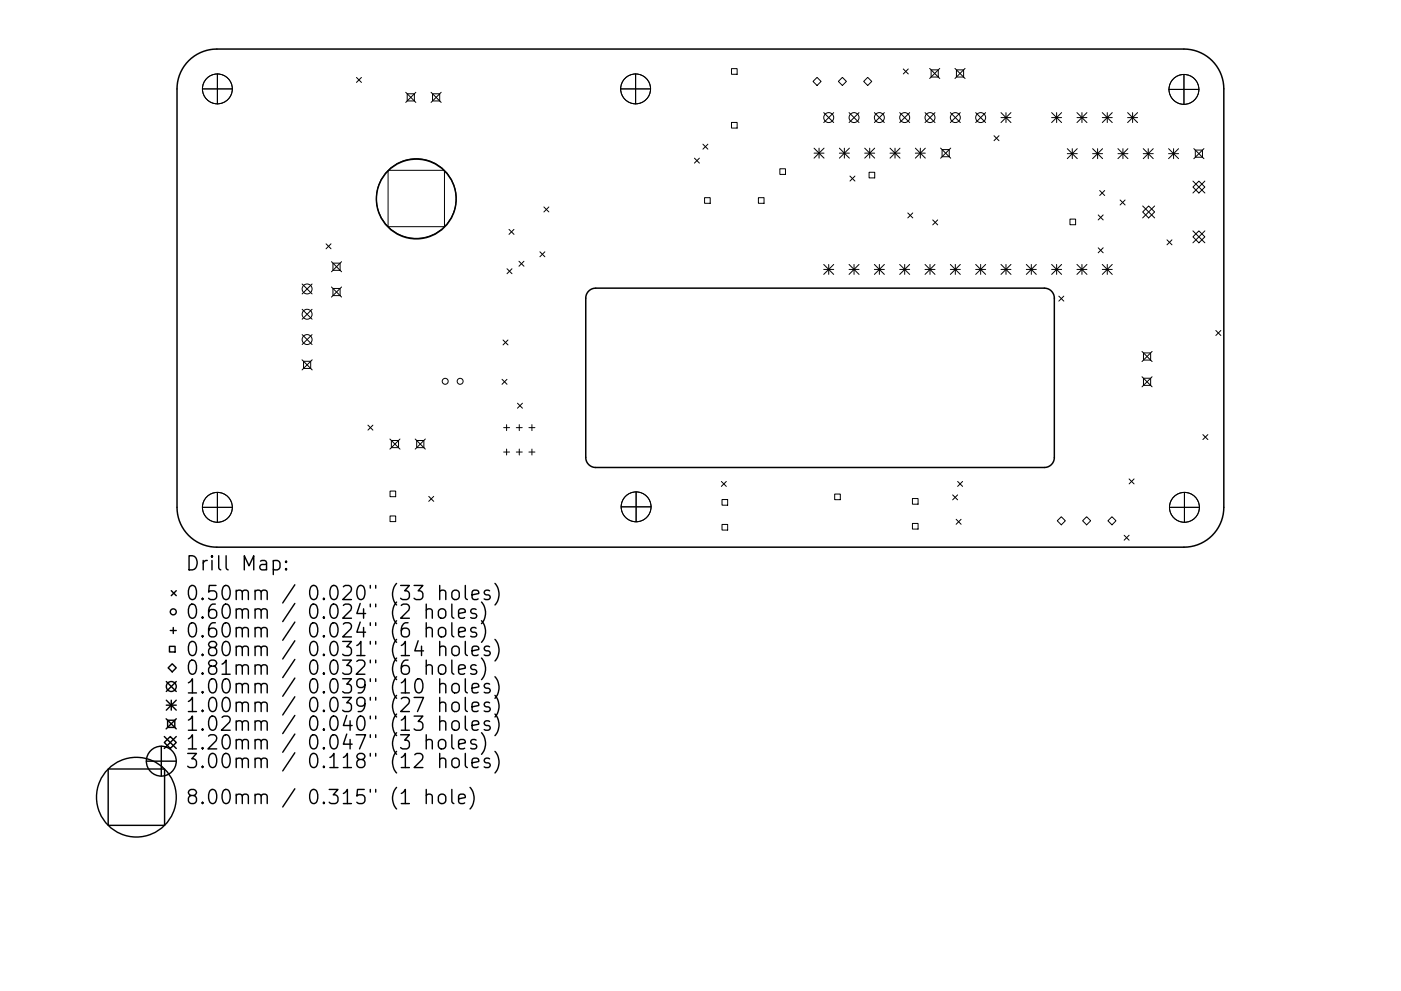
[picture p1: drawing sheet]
<svg xmlns="http://www.w3.org/2000/svg" width="297mm" height="210mm" viewBox="0 0 297 210" stroke-linecap="round" stroke-linejoin="round" font-family="sans-serif">
<defs><g id="words">
<g font-size="4.2">
<text x="39.4" y="121.1">Drill Map:</text>
<text x="39.4" y="127.4">0.50mm / 0.020&quot; (33 holes)</text>
<text x="39.4" y="131.3">0.60mm / 0.024&quot; (2 holes)</text>
<text x="39.4" y="135.3">0.60mm / 0.024&quot; (6 holes)</text>
<text x="39.4" y="139.2">0.80mm / 0.031&quot; (14 holes)</text>
<text x="39.4" y="143.2">0.81mm / 0.032&quot; (6 holes)</text>
<text x="39.4" y="147.2">1.00mm / 0.039&quot; (10 holes)</text>
<text x="39.4" y="151.1">1.00mm / 0.039&quot; (27 holes)</text>
<text x="39.4" y="155.1">1.02mm / 0.040&quot; (13 holes)</text>
<text x="39.4" y="159">1.20mm / 0.047&quot; (3 holes)</text>
<text x="39.4" y="163">3.00mm / 0.118&quot; (12 holes)</text>
<text x="39.4" y="170.6">8.00mm / 0.315&quot; (1 hole)</text>
</g>
</g></defs>
<g fill="none" stroke="#000" stroke-width=".32">
<path d="M40 12.9a8.5 8.5 0 0 1 6-2.5h205a8.5 8.5 0 0 1 8.5 8.5v88.7a8.5 8.5 0 0 1-8.5 8.5h-205a8.5 8.5 0 0 1-8.5-8.5v-88.7a8.5 8.5 0 0 1 2.5-6zM124.8 61.8l.8-.5 .7-.2h95.1a2.11 2.11 0 0 1 2.1 2.2v33.8a2.11 2.11 0 0 1-2.1 2.1h-95.1a2.11 2.11 0 0 1-2.1-2.1v-33.8l.1-.8z"/>
<circle cx="88.3" cy="42.2" r="8.5"/>
</g>
<g fill="none" stroke="#000" stroke-width=".21">
<path d="M42.9 18.9h6.4M46.1 15.7v6.3M75.6 16.4l1 1.1M76.6 16.4l-1 1.1M86 19.6l2.2 2.1M86.3 19.9h1.6v1.5h-1.6zM88.2 19.6l-2.2 2.1M91.4 19.6l2.1 2.1M91.7 19.9h1.5v1.5h-1.5zM93.5 19.6l-2.1 2.1M131.6 18.9h6.3M134.8 15.7v6.3"/>
<path d="M155.1 14.6h1.2v1.2h-1.2zM172.4 17.3l.8-.9 .9 .9-.9 .8zM178.6 16.4l.9 .9-.9 .8-.9-.8zM183.1 17.3l.9-.9 .8 .9-.8 .8zM191.5 14.6l1.1 1.1M192.6 14.6l-1.1 1.1M197.1 14.5l2.1 2.2M197.4 14.8h1.5v1.5h-1.5zM199.2 14.5l-2.1 2.2M202.5 14.5l2.1 2.2M202.8 14.8h1.5v1.5h-1.5zM204.6 14.5l-2.1 2.2"/>
<path d="M247.8 19h6.4M251 15.8v6.3M82.3 36.1h11.9v12h-11.9zM147.2 33.6l1.1 1M148.3 33.6l-1.1 1M149 30.6l1.1 1.1M150.1 30.6l-1.1 1.1M155.1 26h1.2v1.2h-1.2zM165.3 35.8h1.2v1.2h-1.2zM172.6 31.4l2.1 2.2M172.6 32.5h2.1M173.7 31.4v2.2"/>
<path d="M174.6 23.9l2.2 2.1M174.7 31.4l-2.1 2.2M176.8 23.9l-2.2 2.1M178 32.5h2.1M178 31.4l2.1 2.2M179 31.4v2.2M180 23.9l2.1 2.1M180.1 31.4l-2.1 2.2M180.2 37.4l1.1 1M181.3 37.4l-1.1 1M182.1 23.9l-2.1 2.1M183.3 32.5h2.2"/>
<path d="M183.3 31.4l2.2 2.2M184.3 36.5h1.2v1.2h-1.2zM184.4 31.4v2.2M185.4 23.9l2.1 2.1M185.5 31.4l-2.2 2.2M187.5 23.9l-2.1 2.1M188.7 32.5h2.1M188.7 31.4l2.1 2.2M189.8 31.4v2.2M190.8 23.9l2.1 2.1M190.8 31.4l-2.1 2.2M192.9 23.9l-2.1 2.1"/>
<path d="M194.1 32.5h2.1M194.1 31.4l2.1 2.2M195.1 31.4v2.2M196.1 23.9l2.1 2.1M196.2 31.4l-2.1 2.2M198.2 23.9l-2.1 2.1M199.4 31.4l2.2 2.2M199.7 31.7h1.6v1.6h-1.6zM201.5 23.9l2.1 2.1M201.6 31.4l-2.2 2.2M203.6 23.9l-2.1 2.1M206.9 23.9l2.1 2.1"/>
<path d="M209 23.9l-2.1 2.1M210.8 28.8l1 1.1M211.8 28.8l-1 1.1M212.2 23.9l2.1 2.1M212.2 24.9h2.1M213.3 23.9v2.1M214.3 23.9l-2.1 2.1M223 24.9h2.1M223 23.9l2.1 2.1M224 23.9v2.1M225.1 23.9l-2.1 2.1M226.3 31.5l2.1 2.2"/>
<path d="M226.3 32.6h2.1M227.3 31.5v2.2M228.3 24.9h2.2M228.3 23.9l2.2 2.1M228.4 31.5l-2.1 2.2M229.4 23.9v2.1M230.5 23.9l-2.2 2.1M231.7 32.6h2.1M231.7 31.5l2.1 2.2M232.7 31.5v2.2M233.7 24.9h2.1M233.7 23.9l2.1 2.1"/>
<path d="M233.8 31.5l-2.1 2.2M234.8 23.9v2.1M235.8 23.9l-2.1 2.1M237 32.6h2.1M237 31.5l2.1 2.2M238.1 31.5v2.2M239.1 24.9h2.1M239.1 23.9l2.1 2.1M239.1 31.5l-2.1 2.2M240.1 23.9v2.1M241.2 23.9l-2.1 2.1M242.4 32.6h2.1"/>
<path d="M242.4 31.5l2.1 2.2M243.5 31.5v2.2M244.5 31.5l-2.1 2.2M247.8 32.6h2.1M247.8 31.5l2.1 2.2M248.8 31.5v2.2M249.9 31.5l-2.1 2.2M252.9 38.4l2.6 2.6M253.1 31.5l2.2 2.2M253.4 31.8h1.5v1.6h-1.5zM254.2 38.4l1.3 1.3-1.3 1.3-1.3-1.3zM255.3 31.5l-2.2 2.2"/>
<path d="M255.5 38.4l-2.6 2.6M69.1 51.7l1.1 1.1M70.2 51.7l-1.1 1.1M70.3 55.5l2.1 2.2M70.6 55.8h1.5v1.6h-1.5zM72.4 55.5l-2.1 2.2M107.5 57l1.1 1.1M107.9 48.7l1.1 1M108.6 57l-1.1 1.1M109 48.7l-1.1 1M110 55.4l1.1 1.1M111.1 55.4l-1.1 1.1"/>
<path d="M114.5 53.4l1 1.1M115.3 43.9l1.1 1.1M115.5 53.4l-1 1.1M116.4 43.9l-1.1 1.1M149.4 41.9h1.2v1.2h-1.2zM160.8 41.9h1.2v1.2h-1.2zM174.6 56.1l2.2 2.1M174.6 57.2h2.2M175.7 56.1v2.1M176.8 56.1l-2.2 2.1M180 57.2h2.1M180 56.1l2.1 2.1"/>
<path d="M181.1 56.1v2.1M182.1 56.1l-2.1 2.1M185.4 57.2h2.1M185.4 56.1l2.1 2.1M186.4 56.1v2.1M187.5 56.1l-2.1 2.1M190.8 57.2h2.1M190.8 56.1l2.1 2.1M191.8 56.1v2.1M192.5 45.2l1 1M192.9 56.1l-2.1 2.1M193.5 45.2l-1 1"/>
<path d="M196.1 57.2h2.1M196.1 56.1l2.1 2.1M197.2 56.1v2.1M197.8 46.7l1 1M198.2 56.1l-2.1 2.1M198.8 46.7l-1 1M201.5 57.2h2.1M201.5 56.1l2.1 2.1M202.5 56.1v2.1M203.6 56.1l-2.1 2.1M206.9 57.2h2.1M206.9 56.1l2.1 2.1"/>
<path d="M207.9 56.1v2.1M209 56.1l-2.1 2.1M212.2 57.2h2.1M212.2 56.1l2.1 2.1M213.3 56.1v2.1M214.3 56.1l-2.1 2.1M217.6 57.2h2.1M217.6 56.1l2.1 2.1M218.7 56.1v2.1M219.7 56.1l-2.1 2.1M223 57.2h2.1M223 56.1l2.1 2.1"/>
<path d="M224 56.1v2.1M225.1 56.1l-2.1 2.1M226.9 46.5h1.1v1.2h-1.1zM228.3 57.2h2.2M228.3 56.1l2.2 2.1M229.4 56.1v2.1M230.5 56.1l-2.2 2.1M232.8 45.6l1.1 1.1M232.8 52.6l1.1 1M233.2 40.4l1 1.1M233.7 57.2h2.1M233.7 56.1l2.1 2.1"/>
<path d="M233.9 45.6l-1.1 1.1M233.9 52.6l-1.1 1M234.2 40.4l-1 1.1M234.8 56.1v2.1M235.8 56.1l-2.1 2.1M237.5 42.4l1 1.1M238.5 42.4l-1 1.1M242.3 45l1.2-1.3 1.3 1.3-1.3 1.2zM242.3 43.7l2.5 2.5M244.8 43.7l-2.5 2.5M247.4 50.9l1.1 1M248.5 50.9l-1.1 1"/>
<path d="M252.9 49l2.6 2.5M254.2 49l1.3 1.3-1.3 1.2-1.3-1.2zM255.5 49l-2.6 2.5M64 76.3l2.2 2.2M64.1 60.3l2.1 2.1M64.1 65.6l2.1 2.1M64.1 71l2.1 2.1M64.4 76.7h1.5v1.5h-1.5zM66.2 60.3l-2.1 2.1M66.2 65.6l-2.1 2.1M66.2 71l-2.1 2.1M66.2 76.3l-2.2 2.2"/>
<path d="M70.3 60.9l2.1 2.1M70.6 61.2h1.5v1.5h-1.5zM72.4 60.9l-2.1 2.1M106.6 72.1l1.1 1.1M107.7 72.1l-1.1 1.1M224.5 62.8l1 1.1M225.5 62.8l-1 1.1M242.1 74.6l2.2 2.1M242.1 79.9l2.2 2.2M242.4 74.9h1.6v1.5h-1.6zM244.3 74.6l-2.2 2.1M244.3 79.9l-2.2 2.2"/>
<path d="M257.8 70.1l1 1.1M258.8 70.1l-1 1.1M78 90.2l1.1 1.1M79.1 90.2l-1.1 1.1M82.7 93.1l2.1 2.2M83 93.5h1.5v1.5h-1.5zM84.8 93.1l-2.1 2.2M88 93.1l2.2 2.2M88.3 93.5h1.6v1.5h-1.6zM90.2 93.1l-2.2 2.2M106.4 80.5l1.1 1M106.8 90.7h1.2"/>
<path d="M106.8 95.9h1.2M107.4 90.1v1.3M107.4 95.3v1.2M107.5 80.5l-1.1 1M109.5 90.7h1.2M109.5 95.9h1.2M109.7 85.6l1.1 1M110.1 90.1v1.3M110.1 95.3v1.2M110.8 85.6l-1.1 1M112.1 90.7h1.3M112.1 95.9h1.3"/>
<path d="M112.8 90.1v1.3M112.8 95.3v1.2M242.4 80.2h1.6v1.6h-1.6zM255 92.2l1.1 1.1M256.1 92.2l-1.1 1.1M42.9 107.6h6.4M46.1 104.5v6.3M82.7 104.2h1.2v1.2h-1.2zM82.7 109.5h1.2v1.2h-1.2zM90.9 105.3l1.1 1.1M92 105.3l-1.1 1.1M131.7 107.5h6.3"/>
<path d="M134.9 104.4v6.3M152.9 102.1l1.1 1.1M153.1 106h1.2v1.2h-1.2zM153.1 111.3h1.2v1.2h-1.2zM154 102.1l-1.1 1.1M177 104.8h1.2v1.2h-1.2zM193.5 105.8h1.2v1.2h-1.2zM193.5 111.1h1.2v1.2h-1.2zM202 105l1 1.1M202.7 110.2l1.1 1M203 105l-1 1.1M203 102.1l1.1 1.1"/>
<path d="M203.8 110.2l-1.1 1M204.1 102.1l-1.1 1.1M224.2 110.5l.8-.9 .9 .9-.9 .9zM230.4 109.6l.8 .9-.8 .9-.9-.9zM234.9 110.5l.9-.9 .8 .9-.8 .9zM238.3 113.6l1.1 1M239.4 113.6l-1.1 1M239.4 101.6l1 1.1M240.4 101.6l-1 1.1M248 107.6h6.3M251.1 104.5v6.3"/>
<circle cx="46.1" cy="18.9" r="3.2"/>
<circle cx="134.8" cy="18.9" r="3.2"/>
<circle cx="251" cy="19" r="3.2"/>
<circle cx="175.7" cy="24.9" r="1.06"/>
<circle cx="181.1" cy="24.9" r="1.05"/>
<circle cx="186.4" cy="24.9" r="1.06"/>
<circle cx="191.8" cy="24.9" r="1.05"/>
<circle cx="197.2" cy="24.9" r="1.06"/>
<circle cx="202.5" cy="24.9" r="1.05"/>
<circle cx="207.9" cy="24.9" r="1.06"/>
<circle cx="88.3" cy="42.1" r="8.5"/>
<circle cx="65.1" cy="66.7" r="1.05"/>
<circle cx="65.1" cy="72" r="1.06"/>
<circle cx="65.1" cy="61.3" r="1.06"/>
<circle cx="94.4" cy="80.9" r=".63"/>
<circle cx="97.6" cy="80.9" r=".63"/>
<circle cx="46.1" cy="107.6" r="3.2"/>
<circle cx="134.9" cy="107.5" r="3.2"/>
<circle cx="251.1" cy="107.6" r="3.2"/>
</g>
<g fill="none" stroke="#000" stroke-width=".3">
<path d="M57.9 119.1l.9-.2 .6 .6v.8l-.3 .5-.3 .1-.9-.1M60.7 119.1l.1 .1-.1 .1-.2-.1 .2-.1v.2M35.9 137.1h1.2v1.2h-1.2zM36.1 133.8h1.3M36.3 125.3l1.1 1.1M36.7 133.1v1.3M37.4 125.3l-1.1 1.1M60.7 120.6l.1 .2-.1 .1-.2-.1 .2-.2v.3M90.4 129.5a.74 .74 0 0 1 1.3 .1v1.6M90.4 133.4a.74 .74 0 0 1 1.3 .2v1.5M90.4 128.2v3M90.4 132.1v3"/>
<path d="M93.1 129.5a.81 .81 0 0 1 .8-.3 .81 .81 0 0 1 .6 .5v.9a.81 .81 0 0 1-.8 .6 .81 .81 0 0 1-.8-.6v-.9zM93.1 133.4a.81 .81 0 0 1 .8-.3 .81 .81 0 0 1 .6 .6v.9a.81 .81 0 0 1-.8 .6 .81 .81 0 0 1-.8-.6v-.9zM93.2 125.5a.74 .74 0 0 1 1.3 .1v1.6M93.2 137.4a.74 .74 0 0 1 1.3 .1v1.6M93.2 124.2v3M93.2 136.1v3M95.8 128.2v2.5l.4 .5M95.8 132.1v2.6l.4 .4M95.9 125.5a.81 .81 0 0 1 .8-.3 .81 .81 0 0 1 .7 .6v.8a.81 .81 0 0 1-.8 .6 .81 .81 0 0 1-.8-.6v-.8zM96.1 137.2a.81 .81 0 0 1 1.3 .5v.8a.81 .81 0 0 1-.8 .6 .81 .81 0 0 1-.8-.6v-.8zM97.2 130.2l1.5-.3-.2-.6-.8-.1-.5 .4v1.1l.2 .3 .3 .2 .8-.2M97.2 134.1l1.5-.3-.2-.5-.8-.2-.5 .5v1.1l.2 .3 .3 .1 .8-.1"/>
<path d="M98.7 124.2v2.6l.4 .4M98.7 136.1v2.6l.4 .4M100.1 126.2l1.4-.3-.1-.5-.9-.2-.4 .4v1.2l.1 .3 .3 .1 .9-.1M100.1 138.1l1.4-.3-.1-.6-.9-.1-.4 .4v1.2l.1 .2 .3 .2 .9-.2M100.9 129.3l-.7-.1-.4 .4 .1 .4 1 .3 .2 .3-.2 .4-.2 .2-.9-.2M100.9 133.3l-.7-.2-.4 .5 .1 .4 1 .3 .2 .3-.2 .4-.2 .1-.9-.1M102.1 127.7a3.4 3.4 0 0 1 0 4.6M102.1 131.7a3.4 3.4 0 0 1 0 4.6M102.1 139.6a3.4 3.4 0 0 1 0 4.6M103.8 125.4l-.7-.2-.4 .4 .1 .5 1 .3 .1 .2-.1 .5-.3 .1-.8-.1M103.8 137.2l-.7-.1-.4 .4 .1 .4 1 .3 .1 .3-.1 .4-.3 .2-.8-.2M104.9 123.8a3.4 3.4 0 0 1 0 4.6"/>
<path d="M104.9 135.7a3.4 3.4 0 0 1 0 4.5M34.2 158.3v6.4M34.8 156.3l2.6 2.5M35.2 152.5l2.2 2.1M35.3 148.6l2.1 2.1M35.3 149.6h2.1M35.3 144.6l2.1 2.1M35.5 152.8h1.6v1.5h-1.6zM35.7 141.7l.8-.9 .9 .9-.9 .9zM36.1 156.3l1.3 1.2-1.3 1.3-1.3-1.3zM36.3 148.6v2.1M37.4 144.6l-2.1 2.1"/>
<path d="M37.4 148.6l-2.1 2.1M37.4 152.5l-2.2 2.1M37.4 156.3l-2.6 2.5M90.4 141.3a.74 .74 0 0 1 1.3 .2v1.5M90.4 157.2a.74 .74 0 0 1 1.3 .1v1.6M90.4 140v3M90.4 155.9v3M93.1 141.3a.81 .81 0 0 1 .8-.3 .81 .81 0 0 1 .6 .6v.9a.81 .81 0 0 1-.8 .6 .81 .81 0 0 1-.8-.6v-.9zM93.1 157.2a.81 .81 0 0 1 .8-.3 .81 .81 0 0 1 .6 .6v.8a.81 .81 0 0 1-.8 .6 .81 .81 0 0 1-.8-.6v-.8zM93.2 145.3a.74 .74 0 0 1 1.3 .1v1.6M93.2 149.3a.75 .75 0 0 1 1.3 .1v1.6M93.2 153.2a.74 .74 0 0 1 1.3 .2v1.5"/>
<path d="M93.2 144v3M93.2 148v3M93.2 151.9v3M93.2 159.8v3M95.8 140v2.6l.4 .4M95.8 155.9v2.6l.4 .4M95.9 149.3a.81 .81 0 0 1 .8-.3 .81 .81 0 0 1 .7 .5v.9a.81 .81 0 0 1-.8 .6 .81 .81 0 0 1-.8-.6v-.9zM96.1 145.2a.81 .81 0 0 1 1.3 .4v.8a.81 .81 0 0 1-.8 .6 .81 .81 0 0 1-.8-.6v-.8zM96.1 153.1a.81 .81 0 0 1 1.3 .4v.9a.81 .81 0 0 1-.8 .6 .81 .81 0 0 1-.8-.6v-.9zM97.2 142l1.5-.2-.2-.6-.8-.2-.5 .5v1.1l.2 .3 .3 .1 .8-.1M97.2 157.9l1.5-.3-.2-.6-.8-.1-.5 .4v1.2l.2 .2 .3 .2 .8-.2M98.7 144v2.6l.4 .4"/>
<path d="M98.7 148v2.5l.4 .5M98.7 151.9v2.6l.4 .4M98.7 159.8v2.6l.4 .4M100.1 146l1.4-.3-.1-.5-.9-.2-.4 .4v1.2l.1 .3 .3 .1 .9-.1M100.1 150l1.4-.3-.1-.6-.9-.1-.4 .4v1.1l.1 .3 .3 .2 .9-.2M100.1 153.9l1.4-.3-.1-.5-.9-.2-.4 .5v1.1l.1 .3 .3 .1 .9-.1M100.9 141.2l-.7-.2-.4 .5 .1 .4 1 .3 .2 .3-.2 .4-.2 .1-.9-.1M100.9 157l-.7-.1-.4 .4 .1 .4 1 .3 .2 .3-.2 .4-.2 .2-.9-.2M102.1 155.5a3.4 3.4 0 0 1 0 4.5M103.8 145.2l-.7-.2-.4 .4 .1 .5 1 .3 .1 .2-.1 .5-.3 .1-.8-.1M103.8 149.1l-.7-.1-.4 .4 .1 .4 1 .3 .1 .3-.1 .4-.3 .2-.8-.2M103.8 153.1l-.7-.2-.4 .5 .1 .4 1 .3 .1 .3-.1 .4-.3 .1-.8-.1"/>
<path d="M104.9 143.6a3.4 3.4 0 0 1 0 4.6M104.9 147.5a3.4 3.4 0 0 1 0 4.6M104.9 151.5a3.4 3.4 0 0 1 0 4.6M104.9 159.4a3.4 3.4 0 0 1 0 4.6M22.9 163.2h12v11.9h-12zM31 161.5h6.4M85.1 170.5h1.7M90.4 168.8a.74 .74 0 0 1 1.3 .1v1.6M90.4 167.5v3M93.1 168.8a.81 .81 0 0 1 .8-.3 .81 .81 0 0 1 .6 .6v.8a.81 .81 0 0 1-.8 .6 .81 .81 0 0 1-.8-.6v-.8zM93.2 161.1a.74 .74 0 0 1 1.3 .2v1.5M95.8 167.5v2.6l.4 .4"/>
<path d="M96.1 161a.81 .81 0 0 1 1.3 .4v.9a.81 .81 0 0 1-.8 .6 .81 .81 0 0 1-.8-.6v-.9zM97.2 169.5l1.5-.3-.2-.6-.8-.1-.5 .4v1.2l.2 .2 .3 .2 .8-.2M99.7 167.1a3.4 3.4 0 0 1 0 4.5M100.1 161.8l1.4-.2-.1-.6-.9-.2-.4 .5v1.1l.1 .3 .3 .1 .9-.1M103.8 161l-.7-.2-.4 .5 .1 .4 1 .3 .1 .3-.1 .4-.3 .1-.8-.1"/>
<circle cx="36.7" cy="129.8" r=".63"/>
<circle cx="36.3" cy="145.7" r="1.05"/>
<circle cx="28.9" cy="169.1" r="8.5"/>
<circle cx="34.2" cy="161.5" r="3.2"/>
</g>
<use href="#words"/>
</svg>
